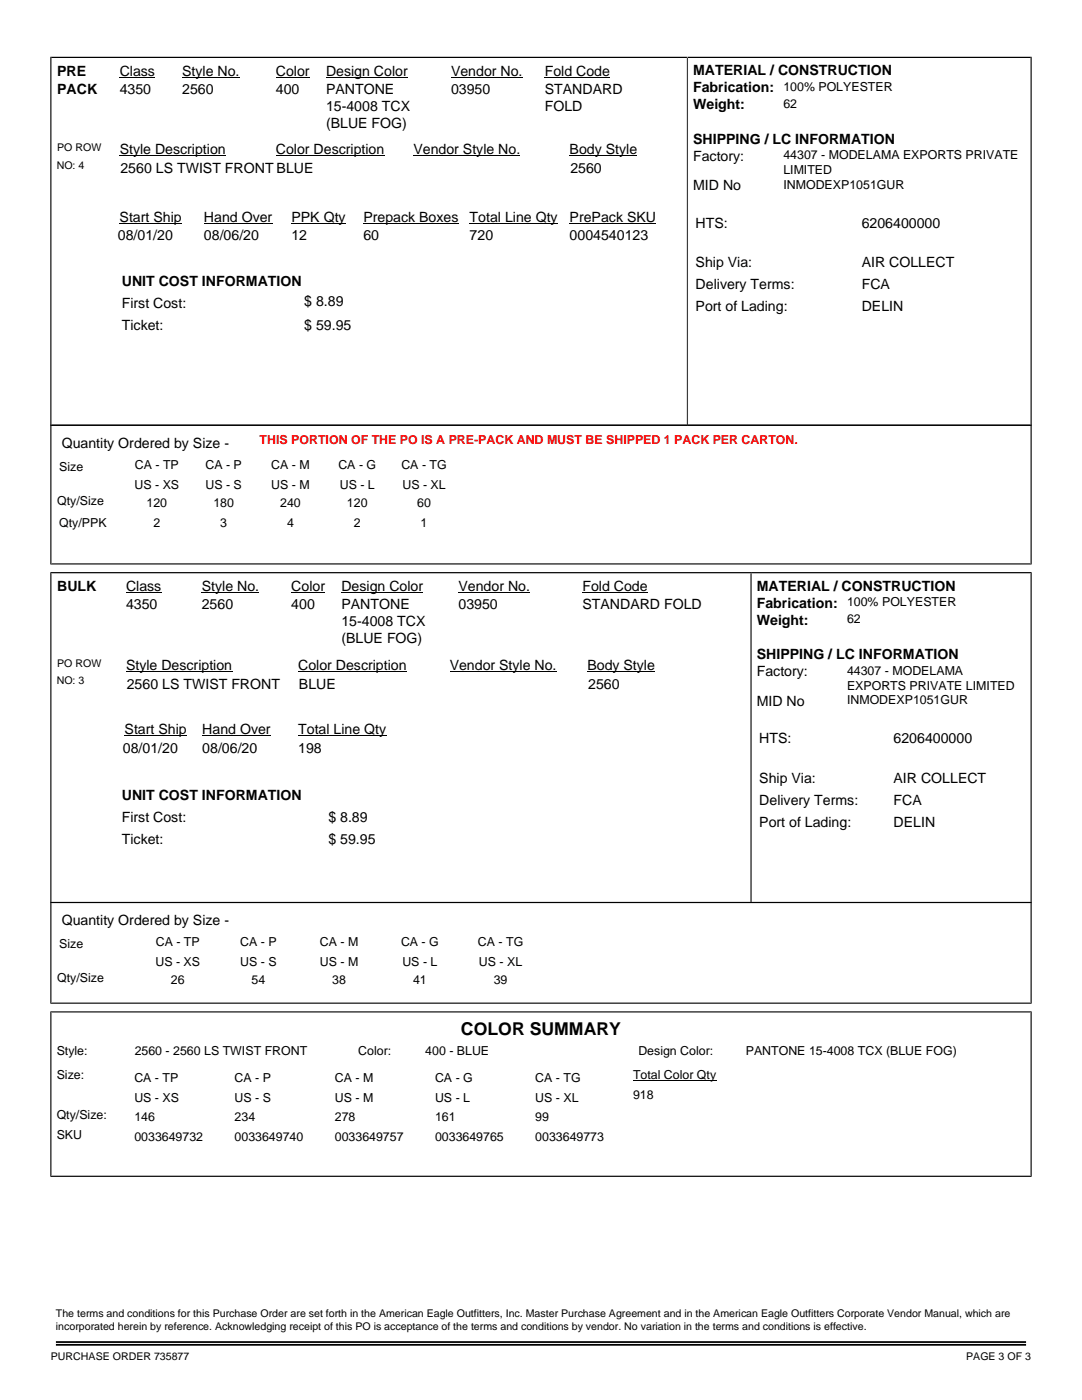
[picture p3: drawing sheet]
<svg xmlns="http://www.w3.org/2000/svg" width="216mm" height="279mm" viewBox="0 0 216 279" stroke-linecap="round" stroke-linejoin="round" font-family="sans-serif">
<defs><g id="words">
<text font-size="3.5" x="92" y="206.6">COLOR SUMMARY</text>
<g font-size="2.8">
<text x="11.4" y="15.1">PRE</text>
<text x="23.9" y="15.1">Class</text>
<text x="36.3" y="15.1">Style No.</text>
<text x="55.1" y="15.1">Color</text>
<text x="65.1" y="15.1">Design Color</text>
<text x="90" y="15.1">Vendor No.</text>
<text x="108.7" y="15.1">Fold Code</text>
<text x="138.3" y="15">MATERIAL / CONSTRUCTION</text>
<text x="11.4" y="18.7">PACK</text>
<text x="23.9" y="18.7">4350</text>
<text x="36.3" y="18.7">2560</text>
<text x="55.1" y="18.7">400</text>
<text x="65.1" y="18.7">PANTONE</text>
<text x="65.1" y="22.1">15-4008 TCX</text>
<text x="90" y="18.7">03950</text>
<text x="108.7" y="18.7">STANDARD</text>
<text x="108.7" y="22.1">FOLD</text>
<text x="138.3" y="18.4">Fabrication:</text>
<text x="138.3" y="21.8">Weight:</text>
<text x="65.1" y="25.5">(BLUE FOG)</text>
<text x="138.3" y="28.7">SHIPPING / LC INFORMATION</text>
<text x="23.9" y="30.8">Style Description</text>
<text x="24" y="34.5">2560 LS TWIST FRONT BLUE</text>
<text x="55.1" y="30.8">Color Description</text>
<text x="82.5" y="30.8">Vendor Style No.</text>
<text x="113.7" y="30.8">Body Style</text>
<text x="113.8" y="34.5">2560</text>
<text x="138.3" y="32.1">Factory:</text>
<text x="138.3" y="38">MID No</text>
<text x="23.5" y="47.9">08/01/20</text>
<text x="23.9" y="44.3">Start Ship</text>
<text x="40.7" y="44.3">Hand Over</text>
<text x="40.7" y="47.9">08/06/20</text>
<text x="58.2" y="44.3">PPK Qty</text>
<text x="58.2" y="47.9">12</text>
<text x="72.5" y="44.3">Prepack Boxes</text>
<text x="72.5" y="47.9">60</text>
<text x="93.7" y="44.3">Total Line Qty</text>
<text x="93.7" y="47.9">720</text>
<text x="113.7" y="44.3">PrePack SKU</text>
<text x="113.7" y="47.9">0004540123</text>
<text x="138.8" y="45.4">HTS:</text>
<text x="171.9" y="45.4">6206400000</text>
<text x="138.8" y="53.3">Ship Via:</text>
<text x="171.9" y="53.3">AIR COLLECT</text>
<text x="24.3" y="57.1">UNIT COST INFORMATION</text>
<text x="138.8" y="57.7">Delivery Terms:</text>
<text x="171.9" y="57.7">FCA</text>
<text x="24.3" y="61.5">First Cost:</text>
<text x="24.3" y="65.9">Ticket:</text>
<text x="60.7" y="65.9">$ 59.95</text>
<text x="60.7" y="61">$ 8.89</text>
<text x="138.8" y="62.1">Port of Lading:</text>
<text x="171.9" y="62.1">DELIN</text>
<text x="12.3" y="89.4">Quantity Ordered by Size -</text>
<text x="11.4" y="118">BULK</text>
<text x="25.1" y="118">Class</text>
<text x="40.3" y="118">Style No.</text>
<text x="58.1" y="118">Color</text>
<text x="68.1" y="118">Design Color</text>
<text x="91.5" y="118">Vendor No.</text>
<text x="116.2" y="118">Fold Code</text>
<text x="151" y="117.9">MATERIAL / CONSTRUCTION</text>
<text x="25.1" y="121.6">4350</text>
<text x="40.3" y="121.6">2560</text>
<text x="58.1" y="121.6">400</text>
<text x="68.1" y="121.6">PANTONE</text>
<text x="68.1" y="124.9">15-4008 TCX</text>
<text x="91.5" y="121.6">03950</text>
<text x="116.2" y="121.6">STANDARD FOLD</text>
<text x="151" y="121.3">Fabrication:</text>
<text x="151" y="124.7">Weight:</text>
<text x="68.1" y="128.3">(BLUE FOG)</text>
<text x="151" y="131.6">SHIPPING / LC INFORMATION</text>
<text x="25.1" y="133.7">Style Description</text>
<text x="25.3" y="137.4">2560 LS TWIST FRONT</text>
<text x="59.5" y="133.7">Color Description</text>
<text x="59.6" y="137.4">BLUE</text>
<text x="89.7" y="133.7">Vendor Style No.</text>
<text x="117.2" y="133.7">Body Style</text>
<text x="117.4" y="137.4">2560</text>
<text x="151" y="135">Factory:</text>
<text x="151" y="140.9">MID No</text>
<text x="24.9" y="146.5">Start Ship</text>
<text x="40.4" y="146.6">Hand Over</text>
<text x="59.5" y="146.5">Total Line Qty</text>
<text x="151.5" y="148.3">HTS:</text>
<text x="178.3" y="148.3">6206400000</text>
<text x="24.5" y="150.2">08/01/20</text>
<text x="40.4" y="150.3">08/06/20</text>
<text x="59.5" y="150.2">198</text>
<text x="24.3" y="159.7">UNIT COST INFORMATION</text>
<text x="151.5" y="156.2">Ship Via:</text>
<text x="151.5" y="160.6">Delivery Terms:</text>
<text x="178.3" y="156.2">AIR COLLECT</text>
<text x="178.3" y="160.6">FCA</text>
<text x="24.3" y="164.1">First Cost:</text>
<text x="65.5" y="164.1">$ 8.89</text>
<text x="151.5" y="165">Port of Lading:</text>
<text x="178.3" y="165">DELIN</text>
<text x="24.3" y="168.5">Ticket:</text>
<text x="65.5" y="168.5">$ 59.95</text>
<text x="12.3" y="184.7">Quantity Ordered by Size -</text>
</g>
<g font-size="2.5">
<text x="156.3" y="18.1">100% POLYESTER</text>
<text x="156.3" y="21.5">62</text>
<text x="156.3" y="31.8">44307 - MODELAMA EXPORTS PRIVATE</text>
<text x="156.3" y="34.7">LIMITED</text>
<text x="156.3" y="37.7">INMODEXP1051GUR</text>
<text x="11.8" y="94">Size</text>
<text x="26.9" y="93.6">CA - TP</text>
<text x="41" y="93.6">CA - P</text>
<text x="54.1" y="93.6">CA - M</text>
<text x="67.5" y="93.6">CA - G</text>
<text x="80.1" y="93.6">CA - TG</text>
<text x="11.4" y="100.7">Qty/Size</text>
<text x="26.8" y="97.6">US - XS</text>
<text x="29.2" y="101.1">120</text>
<text x="41" y="97.6">US - S</text>
<text x="42.6" y="101.1">180</text>
<text x="54.1" y="97.6">US - M</text>
<text x="55.9" y="101.1">240</text>
<text x="67.8" y="97.6">US - L</text>
<text x="69.2" y="101.1">120</text>
<text x="80.3" y="97.6">US - XL</text>
<text x="83.2" y="101.1">60</text>
<text x="11.8" y="105.1">Qty/PPK</text>
<text x="30.6" y="105.1">2</text>
<text x="43.9" y="105.1">3</text>
<text x="57.3" y="105.1">4</text>
<text x="70.6" y="105.1">2</text>
<text x="83.9" y="105.1">1</text>
<text x="169" y="121">100% POLYESTER</text>
<text x="169" y="124.3">62</text>
<text x="169" y="134.6">44307 - MODELAMA</text>
<text x="169" y="137.6">EXPORTS PRIVATE LIMITED</text>
<text x="169" y="140.6">INMODEXP1051GUR</text>
<text x="11.8" y="189.3">Size</text>
<text x="31.1" y="188.9">CA - TP</text>
<text x="47.9" y="188.9">CA - P</text>
<text x="63.8" y="188.9">CA - M</text>
<text x="80" y="188.9">CA - G</text>
<text x="95.4" y="188.9">CA - TG</text>
<text x="11.4" y="196">Qty/Size</text>
<text x="31" y="192.8">US - XS</text>
<text x="34.1" y="196.4">26</text>
<text x="47.9" y="192.8">US - S</text>
<text x="50.2" y="196.4">54</text>
<text x="63.8" y="192.8">US - M</text>
<text x="66.3" y="196.4">38</text>
<text x="80.3" y="192.8">US - L</text>
<text x="82.4" y="196.4">41</text>
<text x="95.6" y="192.8">US - XL</text>
<text x="98.5" y="196.4">39</text>
<text x="11.3" y="210.5">Style:</text>
<text x="11.3" y="215.4">Size:</text>
<text x="26.8" y="215.9">CA - TP</text>
<text x="26.9" y="210.6">2560 - 2560 LS TWIST FRONT</text>
<text x="46.8" y="215.9">CA - P</text>
<text x="66.8" y="215.9">CA - M</text>
<text x="71.5" y="210.6">Color:</text>
<text x="84.9" y="210.6">400 - BLUE</text>
<text x="86.8" y="215.9">CA - G</text>
<text x="106.8" y="215.9">CA - TG</text>
<text x="126.3" y="215.4">Total Color Qty</text>
<text x="127.4" y="210.6">Design Color:</text>
<text x="148.8" y="210.6">PANTONE 15-4008 TCX (BLUE FOG)</text>
<text x="26.8" y="219.8">US - XS</text>
<text x="46.8" y="219.8">US - S</text>
<text x="66.8" y="219.8">US - M</text>
<text x="86.8" y="219.8">US - L</text>
<text x="106.8" y="219.8">US - XL</text>
<text x="126.3" y="219.3">918</text>
<text x="11.3" y="223.3">Qty/Size:</text>
<text x="11.3" y="227.3">SKU</text>
<text x="26.8" y="223.8">146</text>
<text x="26.8" y="227.8">0033649732</text>
<text x="46.8" y="223.8">234</text>
<text x="46.8" y="227.8">0033649740</text>
<text x="66.8" y="223.8">278</text>
<text x="66.8" y="227.8">0033649757</text>
<text x="86.8" y="223.8">161</text>
<text x="86.8" y="227.8">0033649765</text>
<text x="106.8" y="223.8">99</text>
<text x="106.8" y="227.8">0033649773</text>
</g>
<text font-size="2.5" fill="#f00" x="51.8" y="88.6">THIS PORTION OF THE PO IS A PRE-PACK AND MUST BE SHIPPED 1 PACK PER CARTON.</text>
<g font-size="2.1">
<text x="11.3" y="33.7">NO: 4</text>
<text x="11.4" y="30.2">PO ROW</text>
<text x="11.3" y="136.6">NO: 3</text>
<text x="11.4" y="133.1">PO ROW</text>
<text x="11.2" y="262.9">The terms and conditions for this Purchase Order are set forth in the American Eagle Outfitters, Inc. Master Purchase Agreement and in the American Eagle Outfitters Corporate Vendor Manual, which are</text>
<text x="11.2" y="265.4">incorporated herein by reference. Acknowledging receipt of this PO is acceptance of the terms and conditions by vendor. No variation in the terms and conditions is effective.</text>
<text x="10.2" y="271.4">PURCHASE ORDER 735877</text>
<text x="192.8" y="271.4">PAGE 3 OF 3</text>
</g>
</g></defs>
<g fill="none" stroke="#000" stroke-width=".3">
<path d="M10 11.4h195.9M10.2 11.3v101.4M137.2 11.4v73.4M205.7 11.3v101.4M10 84.8h195.9M10 114.3h195.9M10 112.5h195.9M10.2 114.2v86.1M149.9 114.3v65.8M205.7 114.2v86.1M10 180.1h195.9M10 202h195.9"/>
<path d="M10 200.2h195.9M10.2 201.8v33.1M205.7 201.8v33.1M10 234.7h195.9"/>
</g>
<g fill="none" stroke="#000" stroke-width=".2">
<path d="M23.9 15.4h7M36.3 15.4h11.5M55.1 15.4h6.7M65.1 15.4h16.3M90 15.4h14.3M108.7 15.4h13M23.9 31.1h21.2M55.1 31.1h21.6M82.5 31.1h21.3M113.7 31.1h13.5M23.9 44.6h12.4M40.7 44.6h13.6"/>
<path d="M58.2 44.6h10.8M72.5 44.6h19M93.7 44.6h17.6M113.7 44.6h17.2M25.1 118.3h7.1M40.3 118.3h11.4M58.1 118.3h6.8M68.1 118.3h16.3M91.5 118.3h14.3M116.2 118.3h13M25.1 134h21.2M59.5 134h21.6"/>
<path d="M89.7 134h21.4M117.2 134h13.5M24.9 146.7h12.4M40.4 146.8h13.6M59.5 146.7h17.6M126.3 215.6h16.6"/>
</g>
<path d="M11.2 267.8h193.5M11.2 268.4h193.5" fill="none" stroke="#000" stroke-width=".35"/>
<use href="#words"/>
</svg>
